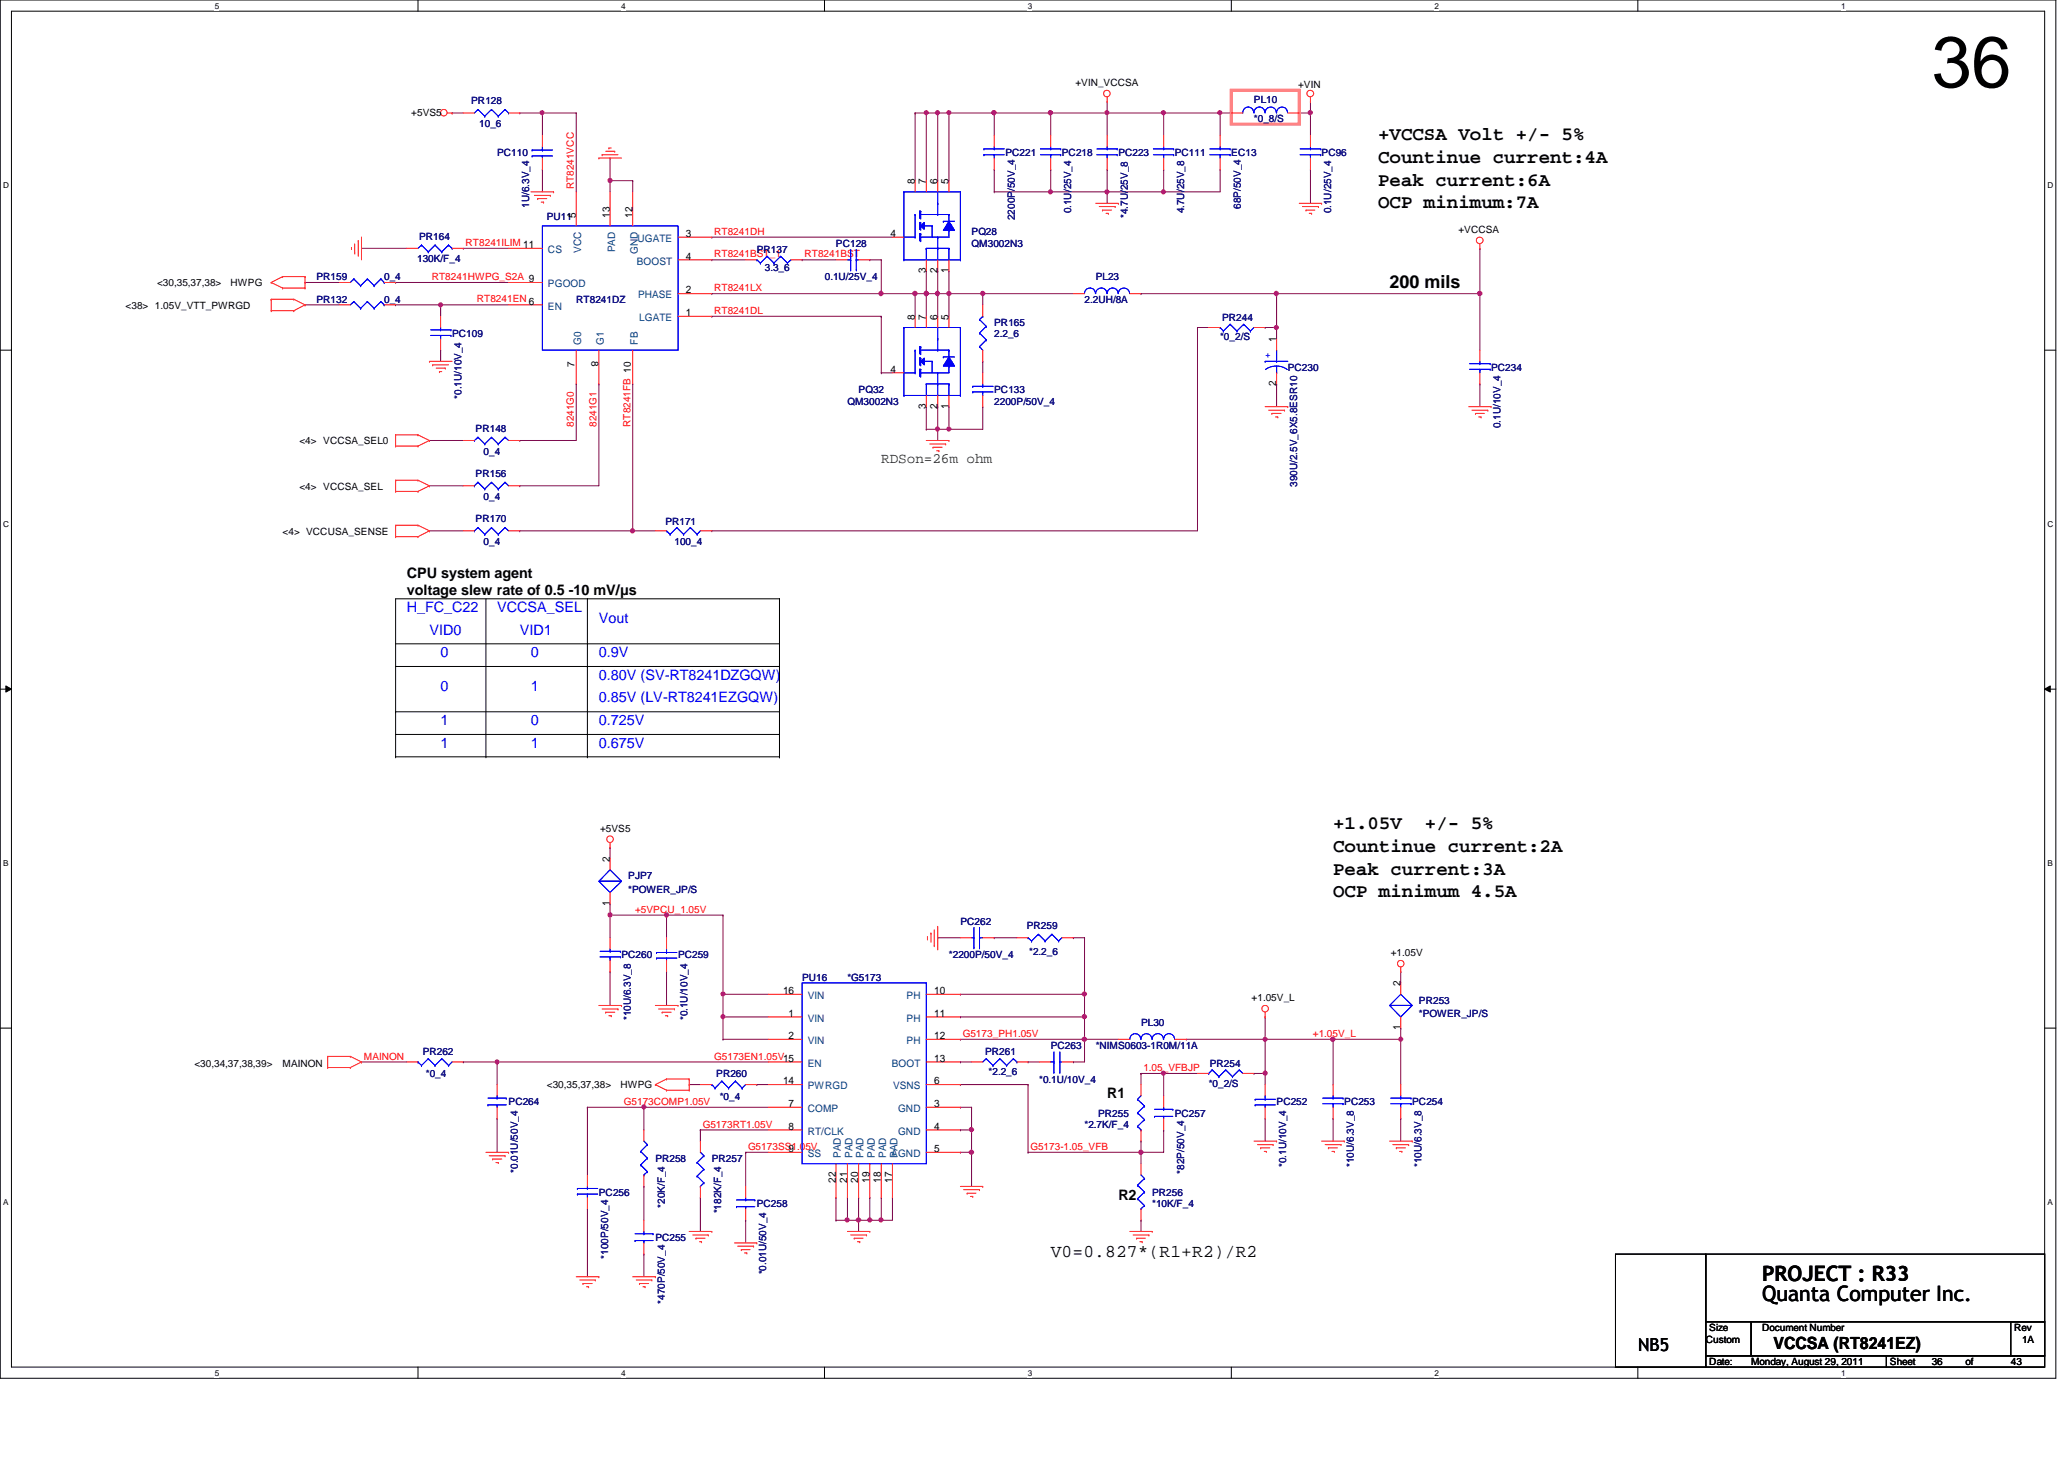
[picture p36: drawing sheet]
<svg xmlns="http://www.w3.org/2000/svg" width="297mm" height="210mm" viewBox="0 0 297 210" stroke-linecap="round" stroke-linejoin="round" font-family="sans-serif">
<defs><g id="words">
<text font-size="10.4" x="278" y="12.5">36</text>
<g font-size="3">
<text x="253.6" y="184.2">PROJECT : R33</text>
<text x="253.6" y="187.2">Quanta Computer Inc.</text>
</g>
<g font-size="2.8">
<text x="198.3" y="20.2">+VCCSA Volt +/- 5%</text>
<text x="198.3" y="23.5">Countinue current:4A</text>
<text x="198.3" y="29.9">OCP minimum:7A</text>
<text x="198.3" y="26.7">Peak current:6A</text>
<text x="191.9" y="119.3">+1.05V</text>
<text x="205.1" y="119.3">+/- 5%</text>
<text x="191.9" y="122.6">Countinue current:2A</text>
<text x="191.9" y="125.9">Peak current:3A</text>
<text x="191.9" y="129.1">OCP minimum 4.5A</text>
</g>
<g font-size="2.6">
<text x="200" y="41.4">200 mils</text>
<text x="151.2" y="180.9">V0=0.827*(R1+R2)/R2</text>
<text x="235.8" y="194.3">NB5</text>
</g>
<text font-size="2.4" x="255.2" y="194.1">VCCSA (RT8241EZ)</text>
<text font-size="2.1" fill="#008000" x="126.8" y="66.6">RDSon=26m ohm</text>
<g font-size="2.1">
<text x="58.5" y="83.2">CPU system agent</text>
<text x="58.5" y="85.6">voltage slew rate of 0.5 -10 mV/µs</text>
<text x="159.3" y="157.9">R1</text>
<text x="160.9" y="172.6">R2</text>
</g>
<g font-size="2.1" fill="#00f">
<text x="58.5" y="88.1">H_FC_C22</text>
<text x="71.5" y="88.1">VCCSA_SEL</text>
<text x="86.2" y="89.7">Vout</text>
<text x="61.8" y="91.3">VID0</text>
<text x="63.4" y="94.5">0</text>
<text x="74.8" y="91.3">VID1</text>
<text x="76.4" y="94.5">0</text>
<text x="86.2" y="94.5">0.9V</text>
<text x="63.4" y="99.4">0</text>
<text x="76.4" y="99.4">1</text>
<text x="86.2" y="101">0.85V (LV-RT8241EZGQW)</text>
<text x="86.2" y="97.8">0.80V (SV-RT8241DZGQW)</text>
<text x="63.4" y="104.3">1</text>
<text x="63.4" y="107.6">1</text>
<text x="76.4" y="107.6">1</text>
<text x="76.4" y="104.3">0</text>
<text x="86.2" y="104.3">0.725V</text>
<text x="86.2" y="107.6">0.675V</text>
</g>
<g font-size="1.5">
<text x="131.7" y="26.5" transform="rotate(-90 131.7 26.5)">8</text>
<text x="133.3" y="26.5" transform="rotate(-90 133.3 26.5)">7</text>
<text x="134.9" y="26.5" transform="rotate(-90 134.9 26.5)">6</text>
<text x="136.5" y="26.5" transform="rotate(-90 136.5 26.5)">5</text>
<text x="82.9" y="31.4" transform="rotate(-90 82.9 31.4)">5</text>
<text x="87.8" y="31.4" transform="rotate(-90 87.8 31.4)">13</text>
<text x="91" y="31.4" transform="rotate(-90 91 31.4)">12</text>
<text x="98.7" y="34.1">3</text>
<text x="128.1" y="34.1">4</text>
<text x="98.7" y="37.3">4</text>
<text x="133.3" y="39.3" transform="rotate(-90 133.3 39.3)">3</text>
<text x="134.9" y="39.3" transform="rotate(-90 134.9 39.3)">2</text>
<text x="136.5" y="39.3" transform="rotate(-90 136.5 39.3)">1</text>
<text x="98.7" y="45.5">1</text>
<text x="98.7" y="42.2">2</text>
<text x="131.7" y="46" transform="rotate(-90 131.7 46)">8</text>
<text x="133.3" y="46" transform="rotate(-90 133.3 46)">7</text>
<text x="134.9" y="46" transform="rotate(-90 134.9 46)">6</text>
<text x="136.5" y="46" transform="rotate(-90 136.5 46)">5</text>
<text x="128.1" y="53.6">4</text>
<text x="183.7" y="49.2" transform="rotate(-90 183.7 49.2)">1</text>
<text x="133.3" y="58.8" transform="rotate(-90 133.3 58.8)">3</text>
<text x="134.9" y="58.8" transform="rotate(-90 134.9 58.8)">2</text>
<text x="136.5" y="58.8" transform="rotate(-90 136.5 58.8)">1</text>
<text x="183.7" y="55.6" transform="rotate(-90 183.7 55.6)">2</text>
<text x="87.8" y="124" transform="rotate(-90 87.8 124)">2</text>
<text x="87.8" y="130.3" transform="rotate(-90 87.8 130.3)">1</text>
<text x="112.7" y="143">16</text>
<text x="134.4" y="143">10</text>
<text x="201.5" y="141.9" transform="rotate(-90 201.5 141.9)">2</text>
<text x="113.5" y="149.5">2</text>
<text x="113.5" y="146.3">1</text>
<text x="134.4" y="146.3">11</text>
<text x="134.4" y="149.5">12</text>
<text x="201.5" y="148.3" transform="rotate(-90 201.5 148.3)">1</text>
<text x="112.7" y="156">14</text>
<text x="134.4" y="156">6</text>
<text x="134.4" y="152.7">13</text>
<text x="113.5" y="159.3">7</text>
<text x="134.4" y="159.3">3</text>
<text x="113.5" y="162.5">8</text>
<text x="113.5" y="165.7">9</text>
<text x="134.4" y="162.5">4</text>
<text x="134.4" y="165.7">5</text>
<text x="120.3" y="170.2" transform="rotate(-90 120.3 170.2)">22</text>
<text x="121.9" y="170.2" transform="rotate(-90 121.9 170.2)">21</text>
<text x="123.5" y="170.2" transform="rotate(-90 123.5 170.2)">20</text>
<text x="125.1" y="170.2" transform="rotate(-90 125.1 170.2)">19</text>
<text x="126.8" y="170.2" transform="rotate(-90 126.8 170.2)">18</text>
<text x="128.4" y="170.2" transform="rotate(-90 128.4 170.2)">17</text>
</g>
<g font-size="1.5" fill="#004080">
<text x="91.7" y="34.8">UGATE</text>
<text x="78.9" y="41.3">PGOOD</text>
<text x="78.9" y="36.4">CS</text>
<text x="83.6" y="36.4" transform="rotate(-90 83.6 36.4)">VCC</text>
<text x="88.5" y="36.3" transform="rotate(-90 88.5 36.3)">PAD</text>
<text x="91.6" y="38.1">BOOST</text>
<text x="91.8" y="36.5" transform="rotate(-90 91.8 36.5)">GND</text>
<text x="78.9" y="44.5">EN</text>
<text x="91.8" y="42.9">PHASE</text>
<text x="92" y="46.2">LGATE</text>
<text x="83.6" y="49.6" transform="rotate(-90 83.6 49.6)">G0</text>
<text x="86.9" y="49.6" transform="rotate(-90 86.9 49.6)">G1</text>
<text x="91.8" y="49.6" transform="rotate(-90 91.8 49.6)">FB</text>
<text x="116.2" y="143.7">VIN</text>
<text x="130.5" y="143.7">PH</text>
<text x="116.2" y="147">VIN</text>
<text x="130.5" y="147">PH</text>
<text x="116.2" y="150.2">VIN</text>
<text x="116.2" y="153.5">EN</text>
<text x="128.4" y="153.5">BOOT</text>
<text x="130.5" y="150.2">PH</text>
<text x="116.2" y="156.7">PWRGD</text>
<text x="116.2" y="160">COMP</text>
<text x="128.5" y="156.7">VSNS</text>
<text x="129.2" y="160">GND</text>
<text x="116.2" y="163.2">RT/CLK</text>
<text x="116.2" y="166.5">SS</text>
<text x="121" y="166.6" transform="rotate(-90 121 166.6)">PAD</text>
<text x="122.7" y="166.6" transform="rotate(-90 122.7 166.6)">PAD</text>
<text x="124.3" y="166.6" transform="rotate(-90 124.3 166.6)">PAD</text>
<text x="125.9" y="166.6" transform="rotate(-90 125.9 166.6)">PAD</text>
<text x="127.5" y="166.6" transform="rotate(-90 127.5 166.6)">PAD</text>
<text x="128.3" y="166.5">AGND</text>
<text x="129.2" y="166.6" transform="rotate(-90 129.2 166.6)">PAD</text>
<text x="129.2" y="163.2">GND</text>
</g>
<g font-size="1.4">
<text x="59.2" y="16.6">+5VS5</text>
<text x="154.8" y="12.4">+VIN_VCCSA</text>
<text x="186.8" y="12.7">+VIN</text>
<text x="209.9" y="33.5">+VCCSA</text>
<text x="22.6" y="41.1">&lt;30,35,37,38&gt;</text>
<text x="33.2" y="41.1">HWPG</text>
<text x="18.1" y="44.4">&lt;38&gt; 1.05V_VTT_PWRGD</text>
<text x="82.7" y="52.8" transform="rotate(-90 82.7 52.8)">7</text>
<text x="85.1" y="52" transform="rotate(90 85.1 52)">8</text>
<text x="43.1" y="63.9">&lt;4&gt; VCCSA_SEL0</text>
<text x="43.1" y="70.4">&lt;4&gt; VCCSA_SEL</text>
<text x="40.7" y="76.9">&lt;4&gt; VCCUSA_SENSE</text>
<text x="86.4" y="119.7">+5VS5</text>
<text x="200.1" y="137.6">+1.05V</text>
<text x="180.1" y="144.1">+1.05V_L</text>
<text x="28" y="153.5">&lt;30,34,37,38,39&gt;</text>
<text x="40.7" y="153.5">MAINON</text>
<text x="78.7" y="156.6">&lt;30,35,37,38&gt;</text>
<text x="89.3" y="156.6">HWPG</text>
<text x="246" y="191.5">Size</text>
<text x="253.6" y="191.5">Document Number</text>
<text x="289.9" y="191.5">Rev</text>
<text x="245.5" y="193.2">Custom</text>
<text x="246" y="196.4">Date:</text>
<text x="252" y="196.4">Monday, August 29, 2011</text>
<text x="272" y="196.4">Sheet</text>
<text x="278" y="196.4">36</text>
<text x="282.9" y="196.4">of</text>
<text x="289.4" y="196.4">43</text>
<text x="291" y="193.2">1A</text>
</g>
<g font-size="1.4" fill="#000080">
<text x="67.8" y="15">PR128</text>
<text x="180.5" y="14.8">PL10</text>
<text x="180.5" y="17.6">*0_8/S</text>
<text x="69" y="18.2">10_6</text>
<text x="71.5" y="22.5">PC110</text>
<text x="144.7" y="22.5">PC221</text>
<text x="152.8" y="22.5">PC218</text>
<text x="160.9" y="22.5">PC223</text>
<text x="169.1" y="22.5">PC111</text>
<text x="177.2" y="22.5">EC13</text>
<text x="190.2" y="22.5">PC96</text>
<text x="76.2" y="29.9" transform="rotate(-90 76.2 29.9)">1U/6.3V_4</text>
<text x="60.3" y="34.5">PR164</text>
<text x="78.7" y="31.6">PU11</text>
<text x="120.3" y="35.5">PC128</text>
<text x="139.8" y="33.9">PQ28</text>
<text x="139.8" y="35.5">QM3002N3</text>
<text x="146" y="31.7" transform="rotate(-90 146 31.7)">2200P/50V_4</text>
<text x="154.2" y="30.7" transform="rotate(-90 154.2 30.7)">0.1U/25V_4</text>
<text x="162.3" y="31.4" transform="rotate(-90 162.3 31.4)">*4.7U/25V_8</text>
<text x="170.4" y="30.7" transform="rotate(-90 170.4 30.7)">4.7U/25V_8</text>
<text x="178.6" y="30.1" transform="rotate(-90 178.6 30.1)">68P/50V_4</text>
<text x="191.6" y="30.7" transform="rotate(-90 191.6 30.7)">0.1U/25V_4</text>
<text x="45.5" y="40.3">PR159</text>
<text x="55.3" y="40.3">0_4</text>
<text x="60" y="37.8">130K/F_4</text>
<text x="108.9" y="36.4">PR137</text>
<text x="110.1" y="39">3.3_6</text>
<text x="118.7" y="40.3">0.1U/25V_4</text>
<text x="157.7" y="40.3">PL23</text>
<text x="45.5" y="43.6">PR132</text>
<text x="55.3" y="43.6">0_4</text>
<text x="82.9" y="43.6">RT8241DZ</text>
<text x="143.1" y="46.9">PR165</text>
<text x="156.1" y="43.6">2.2UH/8A</text>
<text x="175.9" y="46.2">PR244</text>
<text x="65.1" y="48.5">PC109</text>
<text x="143.1" y="48.5">2.2_6</text>
<text x="175.6" y="49">*0_2/S</text>
<text x="185.3" y="53.3">PC230</text>
<text x="214.6" y="53.3">PC234</text>
<text x="66.4" y="57.4" transform="rotate(-90 66.4 57.4)">*0.1U/10V_4</text>
<text x="122" y="58.3">QM3002N3</text>
<text x="123.6" y="56.6">PQ32</text>
<text x="143.1" y="56.6">PC133</text>
<text x="143.1" y="58.3">2200P/50V_4</text>
<text x="68.4" y="62.1">PR148</text>
<text x="69.6" y="65.4">0_4</text>
<text x="215.9" y="61.6" transform="rotate(-90 215.9 61.6)">0.1U/10V_4</text>
<text x="68.4" y="68.6">PR156</text>
<text x="69.6" y="71.9">0_4</text>
<text x="186.7" y="70.1" transform="rotate(-90 186.7 70.1)">390U/2.5V_6X5.8ESR10</text>
<text x="68.4" y="75.1">PR170</text>
<text x="95.8" y="75.5">PR171</text>
<text x="69.6" y="78.4">0_4</text>
<text x="97.1" y="78.4">100_4</text>
<text x="90.4" y="126.5">PJP7</text>
<text x="90.4" y="128.4">*POWER_JP/S</text>
<text x="89.4" y="137.9">PC260</text>
<text x="97.6" y="137.9">PC259</text>
<text x="136.6" y="137.9">*2200P/50V_4</text>
<text x="138.2" y="133">PC262</text>
<text x="147.8" y="133.6">PR259</text>
<text x="148.1" y="137.4">*2.2_6</text>
<text x="115.4" y="141.1">PU16</text>
<text x="122" y="141.1">*G5173</text>
<text x="90.8" y="146.8" transform="rotate(-90 90.8 146.8)">*10U/6.3V_8</text>
<text x="98.9" y="146.8" transform="rotate(-90 98.9 146.8)">*0.1U/10V_4</text>
<text x="164.2" y="147.7">PL30</text>
<text x="204.2" y="144.4">PR253</text>
<text x="204.2" y="146.3">*POWER_JP/S</text>
<text x="60.8" y="151.7">PR262</text>
<text x="61.3" y="154.9">*0_4</text>
<text x="103.1" y="154.9">PR260</text>
<text x="141.8" y="151.7">PR261</text>
<text x="142.3" y="154.6">*2.2_6</text>
<text x="149.6" y="155.8">*0.1U/10V_4</text>
<text x="151.2" y="150.9">PC263</text>
<text x="157.7" y="150.9">*NIMS0603-1R0M/11A</text>
<text x="174.1" y="153.5">PR254</text>
<text x="73.2" y="159">PC264</text>
<text x="103.6" y="158.2">*0_4</text>
<text x="158" y="160.7">PR255</text>
<text x="169.1" y="160.7">PC257</text>
<text x="173.9" y="156.4">*0_2/S</text>
<text x="183.7" y="159">PC252</text>
<text x="193.5" y="159">PC253</text>
<text x="203.2" y="159">PC254</text>
<text x="94.3" y="167.1">PR258</text>
<text x="102.4" y="167.1">PR257</text>
<text x="156.1" y="162.3">*2.7K/F_4</text>
<text x="185.1" y="167.9" transform="rotate(-90 185.1 167.9)">*0.1U/10V_4</text>
<text x="194.8" y="167.9" transform="rotate(-90 194.8 167.9)">*10U/6.3V_8</text>
<text x="204.6" y="167.9" transform="rotate(-90 204.6 167.9)">*10U/6.3V_8</text>
<text x="74.5" y="168.7" transform="rotate(-90 74.5 168.7)">*0.01U/50V_4</text>
<text x="86.2" y="172">PC256</text>
<text x="95.7" y="173.8" transform="rotate(-90 95.7 173.8)">*20K/F_4</text>
<text x="108.9" y="173.7">PC258</text>
<text x="165.8" y="172">PR256</text>
<text x="165.8" y="173.7">*10K/F_4</text>
<text x="170.4" y="168.9" transform="rotate(-90 170.4 168.9)">*82P/50V_4</text>
<text x="94.3" y="178.5">PC255</text>
<text x="103.8" y="174.6" transform="rotate(-90 103.8 174.6)">*182K/F_4</text>
<text x="87.5" y="181.1" transform="rotate(-90 87.5 181.1)">*100P/50V_4</text>
<text x="110.3" y="183.3" transform="rotate(-90 110.3 183.3)">*0.01U/50V_4</text>
<text x="95.7" y="187.6" transform="rotate(-90 95.7 187.6)">*470P/50V_4</text>
</g>
<g font-size="1.4" fill="#f00">
<text x="82.6" y="27.3" transform="rotate(-90 82.6 27.3)">RT8241VCC</text>
<text x="67" y="35.4">RT8241ILIM 11</text>
<text x="102.8" y="33.8">RT8241DH</text>
<text x="62.1" y="40.3">RT8241HWPG_S2A 9</text>
<text x="102.8" y="37">RT8241BST_1</text>
<text x="102.8" y="41.9">RT8241LX</text>
<text x="115.8" y="37">RT8241BST</text>
<text x="68.6" y="43.5">RT8241EN 6</text>
<text x="102.8" y="45.2">RT8241DL</text>
<text x="82.6" y="61.4" transform="rotate(-90 82.6 61.4)">8241G0</text>
<text x="85.8" y="61.4" transform="rotate(-90 85.8 61.4)">8241G1</text>
<text x="90.7" y="61.4" transform="rotate(-90 90.7 61.4)">RT8241FB 10</text>
<text x="91.4" y="131.3">+5VPCU_1.05V</text>
<text x="138.6" y="149.2">G5173_PH1.05V</text>
<text x="188.9" y="149.2">+1.05V_L</text>
<text x="52.4" y="152.4">MAINON</text>
<text x="102.8" y="152.4">G5173EN1.05V15</text>
<text x="164.5" y="154.1">1.05_VFBJP</text>
<text x="89.8" y="159">G5173COMP1.05V</text>
<text x="101.1" y="162.2">G5173RT1.05V</text>
<text x="107.7" y="165.4">G5173SS1.05V</text>
<text x="148.3" y="165.4">G5173-1.05_VFB</text>
</g>
<text font-size="1.4" fill="#00f" x="182.1" y="51.6">+</text>
<g font-size="1.2">
<text x="30.9" y="1.2">5</text>
<text x="89.4" y="1.2">4</text>
<text x="147.9" y="1.2">3</text>
<text x="206.5" y="1.2">2</text>
<text x="265" y="1.2">1</text>
<text x=".5" y="27.1">D</text>
<text x="294.7" y="27.1">D</text>
<text x=".5" y="75.8">C</text>
<text x="294.7" y="75.8">C</text>
<text x=".5" y="124.6">B</text>
<text x="294.7" y="124.6">B</text>
<text x=".5" y="173.4">A</text>
<text x="294.7" y="173.4">A</text>
<text x="30.9" y="197.9">5</text>
<text x="89.4" y="197.9">4</text>
<text x="147.9" y="197.9">3</text>
<text x="206.5" y="197.9">2</text>
<text x="265" y="197.9">1</text>
</g>
</g></defs>
<path d="M0 0h295.9v198.3h-295.9zM1.6 1.6h292.7v195.1h-292.7z" fill="none" stroke="#000" stroke-width=".14"/>
<g fill="#fff">
<path d="M30.9 .2h.6v1.3h-.6z"/>
<path d="M30.9 196.8h.6v1.4h-.6z"/>
</g>
<path d="M60.2 0v1.6M60.2 196.7v1.6" fill="none" stroke="#000" stroke-width=".14"/>
<g fill="#fff">
<path d="M89.4 .2h.6v1.3h-.6z"/>
<path d="M89.4 196.8h.6v1.4h-.6z"/>
</g>
<path d="M118.7 0v1.6M118.7 196.7v1.6" fill="none" stroke="#000" stroke-width=".14"/>
<g fill="#fff">
<path d="M147.9 .2h.6v1.3h-.6z"/>
<path d="M147.9 196.8h.6v1.4h-.6z"/>
</g>
<path d="M177.2 0v1.6M177.2 196.7v1.6" fill="none" stroke="#000" stroke-width=".14"/>
<g fill="#fff">
<path d="M206.5 .2h.5v1.3h-.5z"/>
<path d="M206.5 196.8h.5v1.4h-.5z"/>
</g>
<path d="M235.7 0v1.6M235.7 196.7v1.6" fill="none" stroke="#000" stroke-width=".14"/>
<g fill="#fff">
<path d="M265 .2h.6v1.3h-.6z"/>
<path d="M265 196.8h.6v1.4h-.6z"/>
<path d="M.5 26h.8v1.3h-.8z"/>
<path d="M294.7 26h.8v1.3h-.8z"/>
<path d="M.5 74.8h.8v1.3h-.8z"/>
<path d="M294.7 74.8h.8v1.3h-.8z"/>
</g>
<path d="M0 50.4h1.6M294.3 50.4h1.6" fill="none" stroke="#000" stroke-width=".14"/>
<g fill="#fff">
<path d="M.5 123.5h.7v1.3h-.7z"/>
<path d="M294.7 123.5h.7v1.3h-.7z"/>
</g>
<path d="M0 99.1h1.6M.8 98.7l.8 .4-.8 .5zM294.3 99.1l.8-.4v.9zM294.3 99.1h1.6" fill="none" stroke="#000" stroke-width=".14"/>
<path d="M.8 98.7l.8 .4-.8 .5zM294.3 99.1l.8-.4v.9z" fill="#000"/>
<g fill="#fff">
<path d="M.5 172.3h.7v1.3h-.7z"/>
<path d="M294.7 172.3h.7v1.3h-.7z"/>
</g>
<path d="M0 147.9h1.6M294.3 147.9h1.6" fill="none" stroke="#000" stroke-width=".14"/>
<path d="M164.2 154.4h.1M164.2 154.4h8.1M167.5 154.4h.1M167.5 154.4v3.2M164.2 165.8h.1M167.5 162.6h.1M167.5 162.6v3.2h-3.3" fill="none" stroke="#800040" stroke-width=".14"/>
<circle cx="167.4" cy="154.4" r=".3" fill="#f0f"/>
<circle cx="167.4" cy="154.4" r=".3" fill="none" stroke="#f0f" stroke-width=".14"/>
<path d="M164.2 154.4h.1M164.2 154.4v1.6M180.5 154.4h.1M180.5 154.4h1.6" fill="none" stroke="#800040" stroke-width=".14"/>
<circle cx="182.1" cy="154.4" r=".3" fill="#f0f"/>
<circle cx="182.1" cy="154.4" r=".3" fill="none" stroke="#f0f" stroke-width=".14"/>
<path d="M52 152.8h.1M52 152.8h6.5M182.1 154.4h.1M182.1 146.3h.1M182.1 146.3v3.2M182.1 154.4v1.6M122 175.6h.1M122 175.6h1.6M125.2 172.3h.1M125.2 172.3v3.3M182.1 160.9h.1M182.1 160.9v3.3" fill="none" stroke="#800040" stroke-width=".14"/>
<circle cx="125.2" cy="175.5" r=".3" fill="#f0f"/>
<circle cx="125.2" cy="175.5" r=".3" fill="none" stroke="#f0f" stroke-width=".14"/>
<path d="M138.2 152.8h.1M138.2 146.3h.1M138.2 152.8h1.6M138.2 146.3h17.9M128.4 172.3h.1M128.4 172.3v3.3" fill="none" stroke="#800040" stroke-width=".14"/>
<circle cx="156.1" cy="146.3" r=".31" fill="#f0f"/>
<circle cx="156.1" cy="146.3" r=".31" fill="none" stroke="#f0f" stroke-width=".14"/>
<path d="M156.1 146.3h.1M156.1 146.3v3.2M148 165.8h.1M148 165.8h16.2" fill="none" stroke="#800040" stroke-width=".14"/>
<circle cx="164.2" cy="165.8" r=".31" fill="#f0f"/>
<circle cx="164.2" cy="165.8" r=".31" fill="none" stroke="#f0f" stroke-width=".14"/>
<path d="M191.9 149.5h.1M201.6 147.9h.1M201.6 147.9v1.6h-9.7M164.2 164.2h.1M164.2 164.2v1.6" fill="none" stroke="#800040" stroke-width=".14"/>
<circle cx="201.6" cy="149.5" r=".3" fill="#f0f"/>
<circle cx="201.6" cy="149.5" r=".3" fill="none" stroke="#f0f" stroke-width=".14"/>
<circle cx="191.8" cy="149.5" r=".3" fill="#f0f"/>
<circle cx="191.8" cy="149.5" r=".3" fill="none" stroke="#f0f" stroke-width=".14"/>
<path d="M84.5 159.3h.1M84.5 159.3h8.2M156.1 149.5h.1M156.1 149.5h4.8" fill="none" stroke="#800040" stroke-width=".14"/>
<circle cx="92.7" cy="159.3" r=".3" fill="#f0f"/>
<circle cx="92.7" cy="159.3" r=".3" fill="none" stroke="#f0f" stroke-width=".14"/>
<g fill="none" stroke="#800040" stroke-width=".14">
<path d="M84.5 159.3h.1M84.5 159.3v9.7M148 152.8h.1M148 152.8h1.6M154.5 152.8h.1M156.1 149.5h.1M156.1 149.5v3.3h-1.6M84.5 173.9h.1M84.5 173.9v9.8M139.8 165.8h.1M139.8 165.8v4.9M92.7 180.4h.1"/>
<path d="M92.7 180.4v3.3"/>
</g>
<circle cx="139.8" cy="165.8" r=".31" fill="#f0f"/>
<circle cx="139.8" cy="165.8" r=".31" fill="none" stroke="#f0f" stroke-width=".14"/>
<path d="M138.2 159.3h.1M138.2 159.3h1.6M139.8 159.3h.1M139.8 159.3v6.5h-1.6M138.2 162.6h.1M138.2 165.8h.1M138.2 162.6h1.6M139.8 162.6h.1" fill="none" stroke="#800040" stroke-width=".14"/>
<circle cx="139.8" cy="162.5" r=".31" fill="#f0f"/>
<circle cx="139.8" cy="162.5" r=".31" fill="none" stroke="#f0f" stroke-width=".14"/>
<path d="M87.8 131.7h.1M87.8 131.7v3.2M123.6 175.6h.1M123.6 175.6v1.6" fill="none" stroke="#800040" stroke-width=".14"/>
<circle cx="123.6" cy="175.5" r=".31" fill="#f0f"/>
<circle cx="123.6" cy="175.5" r=".31" fill="none" stroke="#f0f" stroke-width=".14"/>
<path d="M138.2 143h.1M138.2 143h17.9" fill="none" stroke="#800040" stroke-width=".14"/>
<circle cx="156.1" cy="143" r=".31" fill="#f0f"/>
<circle cx="156.1" cy="143" r=".31" fill="none" stroke="#f0f" stroke-width=".14"/>
<path d="M138.2 149.5h.1M138.2 149.5h17.9" fill="none" stroke="#800040" stroke-width=".14"/>
<circle cx="156.1" cy="149.5" r=".31" fill="#f0f"/>
<circle cx="156.1" cy="149.5" r=".31" fill="none" stroke="#f0f" stroke-width=".14"/>
<g fill="none" stroke="#800040" stroke-width=".14">
<path d="M71.5 152.8h.1M71.5 152.8h39.1M92.7 159.3h.1M92.7 159.3v3.3M92.7 170.7h.1M92.7 170.7v4.9M100.8 162.6h.1M100.8 172.3h.1M100.8 162.6h9.8M100.8 162.6v1.6M100.8 172.3v4.9M107.3 175.6h.1"/>
<path d="M107.3 165.8h.1M107.3 165.8v4.9M107.3 175.6v3.2M107.3 165.8h3.3"/>
</g>
<circle cx="71.5" cy="152.8" r=".3" fill="#f0f"/>
<circle cx="71.5" cy="152.8" r=".3" fill="none" stroke="#f0f" stroke-width=".14"/>
<path d="M87.8 139.8h.1M87.8 131.7h.1M87.8 131.7h16.3M87.8 139.8v4.9M95.9 131.7h.1M95.9 131.7v3.2" fill="none" stroke="#800040" stroke-width=".14"/>
<circle cx="95.9" cy="131.6" r=".31" fill="#f0f"/>
<circle cx="95.9" cy="131.6" r=".31" fill="none" stroke="#f0f" stroke-width=".14"/>
<path d="M95.9 139.8h.1M95.9 139.8v4.9M104.1 146.3h.1M104.1 146.3h6.5" fill="none" stroke="#800040" stroke-width=".14"/>
<circle cx="104.1" cy="146.3" r=".3" fill="#f0f"/>
<circle cx="104.1" cy="146.3" r=".3" fill="none" stroke="#f0f" stroke-width=".14"/>
<path d="M104.1 131.7h.1M104.1 131.7v17.8M104.1 149.5h.1M104.1 146.3h.1M104.1 143h.1M104.1 149.5h6.5M104.1 143h6.5M71.5 160.9h.1M71.5 160.9v4.9" fill="none" stroke="#800040" stroke-width=".14"/>
<circle cx="104.1" cy="143" r=".3" fill="#f0f"/>
<circle cx="104.1" cy="143" r=".3" fill="none" stroke="#f0f" stroke-width=".14"/>
<g fill="none" stroke="#800040" stroke-width=".14">
<path d="M87.8 121.9h.1M87.8 121.9v1.6M66.7 152.8h.1M66.7 152.8h4.8M71.5 152.8h.1M71.5 152.8v3.2M182.1 149.5h.1M182.1 149.5h9.8M191.9 149.5h.1M191.9 149.5v6.5M201.6 149.5h.1M201.6 149.5v6.5"/>
<path d="M164.2 165.8h.1M164.2 175.6h.1M164.2 165.8v1.6M164.2 175.6v1.6"/>
</g>
<circle cx="191.8" cy="149.5" r=".3" fill="#f0f"/>
<circle cx="191.8" cy="149.5" r=".3" fill="none" stroke="#f0f" stroke-width=".14"/>
<circle cx="182.1" cy="149.5" r=".3" fill="#f0f"/>
<circle cx="182.1" cy="149.5" r=".3" fill="none" stroke="#f0f" stroke-width=".14"/>
<path d="M170.7 149.5h.1M170.7 149.5h11.4M126.8 172.3h.1M126.8 175.6h.1M126.8 172.3v3.3M126.8 175.6h1.6" fill="none" stroke="#800040" stroke-width=".14"/>
<circle cx="126.8" cy="175.5" r=".3" fill="#f0f"/>
<circle cx="126.8" cy="175.5" r=".3" fill="none" stroke="#f0f" stroke-width=".14"/>
<path d="M122 172.3h.1M122 172.3v3.3" fill="none" stroke="#800040" stroke-width=".14"/>
<circle cx="121.9" cy="175.5" r=".3" fill="#f0f"/>
<circle cx="121.9" cy="175.5" r=".3" fill="none" stroke="#f0f" stroke-width=".14"/>
<path d="M87.8 130h.1M87.8 130v1.7M156.1 143h.1M156.1 143v3.3M120.3 172.3h.1M120.3 172.3v3.3M123.6 172.3h.1M123.6 172.3v3.3" fill="none" stroke="#800040" stroke-width=".14"/>
<circle cx="87.8" cy="131.6" r=".31" fill="#f0f"/>
<circle cx="87.8" cy="131.6" r=".31" fill="none" stroke="#f0f" stroke-width=".14"/>
<g fill="none" stroke="#800040" stroke-width=".14">
<path d="M151.2 16.3h.1M151.2 16.3h8.1M213 35.7h.1M213 35.7v6.5M135 134.9h.1M135 134.9h3.2M143.1 134.9h.1M143.1 134.9h3.2M154.5 134.9h.1M154.5 134.9h1.6M156.1 134.9h.1M156.1 134.9v8.1"/>
<path d="M201.6 139.8h.1M201.6 139.8v1.6M92.7 159.3h.1M92.7 159.3h17.9M99.2 156h.1M99.2 156h1.6M108.9 156h.1M108.9 156h1.7M138.2 156h.1M138.2 156h9.8M148 156h.1M148 156v9.8"/>
<path d="M182.1 149.5h.1M182.1 149.5v4.9M120.3 175.6h.1M120.3 175.6h1.7M123.6 175.6h.1M123.6 175.6h3.2M125.2 175.6h.1M191.9 160.9h.1M191.9 160.9v3.3M201.6 160.9h.1M201.6 160.9v3.3"/>
</g>
<circle cx="151.2" cy="16.2" r=".3" fill="#f0f"/>
<circle cx="151.2" cy="16.2" r=".3" fill="none" stroke="#f0f" stroke-width=".14"/>
<path d="M74.8 16.3h.1M74.8 16.3h3.3M159.3 14.6h.1M159.3 14.6v1.7M188.6 16.3h.1M188.6 16.3v3.2M86.2 55.2h.1M86.2 55.2v14.7M141.4 52h.1M141.4 52v1.6M136.6 61.8h.1M136.6 61.8h4.8" fill="none" stroke="#800040" stroke-width=".14"/>
<circle cx="188.6" cy="16.2" r=".31" fill="#f0f"/>
<circle cx="188.6" cy="16.2" r=".31" fill="none" stroke="#f0f" stroke-width=".14"/>
<g fill="none" stroke="#800040" stroke-width=".14">
<path d="M82.9 16.3h.1M82.9 16.3v11.3M175.6 16.3h.1M175.6 16.3h1.6M187 16.3h.1M188.6 14.6h.1M188.6 14.6v1.7h-1.6M125.2 37.4h.1M125.2 37.4h1.6M188.6 24.4h.1M188.6 24.4v4.9M43.9 40.6h.1"/>
<path d="M43.9 40.6h4.9M131.7 42.2h.1M131.7 42.2h1.6M141.4 42.2h.1M141.4 42.2v1.7"/>
</g>
<circle cx="133.3" cy="42.2" r=".31" fill="#f0f"/>
<circle cx="133.3" cy="42.2" r=".31" fill="none" stroke="#f0f" stroke-width=".14"/>
<circle cx="131.7" cy="42.2" r=".32" fill="#f0f"/>
<circle cx="131.7" cy="42.2" r=".32" fill="none" stroke="#f0f" stroke-width=".14"/>
<path d="M78.1 16.3h.1M78.1 16.3h4.8M78.1 16.3v3.2" fill="none" stroke="#800040" stroke-width=".14"/>
<circle cx="78" cy="16.2" r=".3" fill="#f0f"/>
<circle cx="78" cy="16.2" r=".3" fill="none" stroke="#f0f" stroke-width=".14"/>
<path d="M136.6 16.3h.1M136.6 16.3h6.5" fill="none" stroke="#800040" stroke-width=".14"/>
<circle cx="143" cy="16.2" r=".3" fill="#f0f"/>
<circle cx="143" cy="16.2" r=".3" fill="none" stroke="#f0f" stroke-width=".14"/>
<path d="M102.4 34.1h.1M102.4 37.4h.1M102.4 34.1h26M102.4 37.4h4.9M159.3 24.4h.1M159.3 24.4v3.2M56.9 43.9h.1M56.9 43.9h6.5M164.2 42.2h.1M164.2 42.2h19.5" fill="none" stroke="#800040" stroke-width=".14"/>
<circle cx="159.3" cy="27.6" r=".3" fill="#f0f"/>
<circle cx="159.3" cy="27.6" r=".3" fill="none" stroke="#f0f" stroke-width=".14"/>
<path d="M143.1 27.6h.1M143.1 27.6h8.1M43.9 43.9h.1M43.9 43.9h4.9M63.4 43.9h.1M63.4 43.9h9.8" fill="none" stroke="#800040" stroke-width=".14"/>
<circle cx="63.4" cy="43.9" r=".3" fill="#f0f"/>
<circle cx="63.4" cy="43.9" r=".3" fill="none" stroke="#f0f" stroke-width=".14"/>
<path d="M136.6 58.5h.1M136.6 58.5v3.3" fill="none" stroke="#800040" stroke-width=".14"/>
<circle cx="136.6" cy="61.7" r=".3" fill="#f0f"/>
<circle cx="136.6" cy="61.7" r=".3" fill="none" stroke="#f0f" stroke-width=".14"/>
<g fill="none" stroke="#800040" stroke-width=".14">
<path d="M135 16.3h.1M135 16.3v9.7M135 39h.1M135 39v6.5M136.6 39h.1M136.6 39v3.2M159.3 27.6h.1M159.3 27.6v1.7M133.3 58.5h.1M133.3 58.5v3.3M135 42.2h.1M183.7 55.2h.1"/>
<path d="M183.7 55.2v3.3M133.3 61.8h.1M133.3 61.8h1.7"/>
</g>
<circle cx="134.9" cy="16.2" r=".3" fill="#f0f"/>
<circle cx="134.9" cy="16.2" r=".3" fill="none" stroke="#f0f" stroke-width=".14"/>
<path d="M151.2 16.3h.1M151.2 16.3v3.2M133.3 39h.1M133.3 39v3.2M126.8 53.6h.1M126.8 53.6h1.6M183.7 47.1h.1M183.7 47.1v1.7" fill="none" stroke="#800040" stroke-width=".14"/>
<circle cx="183.7" cy="47.1" r=".3" fill="#f0f"/>
<circle cx="183.7" cy="47.1" r=".3" fill="none" stroke="#f0f" stroke-width=".14"/>
<path d="M143.1 16.3h.1M143.1 16.3v3.2M159.3 16.3h.1M159.3 16.3v3.2M143.1 24.4h.1M143.1 24.4v3.2M135 58.5h.1M135 58.5v3.3" fill="none" stroke="#800040" stroke-width=".14"/>
<circle cx="134.9" cy="61.7" r=".3" fill="#f0f"/>
<circle cx="134.9" cy="61.7" r=".3" fill="none" stroke="#f0f" stroke-width=".14"/>
<path d="M151.2 27.6h.1M151.2 27.6h8.1M135 61.8h.1M135 61.8v1.6" fill="none" stroke="#800040" stroke-width=".14"/>
<circle cx="151.2" cy="27.6" r=".3" fill="#f0f"/>
<circle cx="151.2" cy="27.6" r=".3" fill="none" stroke="#f0f" stroke-width=".14"/>
<path d="M133.3 42.2h.1M133.3 42.2h1.7" fill="none" stroke="#800040" stroke-width=".14"/>
<circle cx="134.9" cy="42.2" r=".31" fill="#f0f"/>
<circle cx="134.9" cy="42.2" r=".31" fill="none" stroke="#f0f" stroke-width=".14"/>
<circle cx="133.3" cy="42.2" r=".31" fill="#f0f"/>
<circle cx="133.3" cy="42.2" r=".31" fill="none" stroke="#f0f" stroke-width=".14"/>
<path d="M151.2 24.4h.1M151.2 24.4v3.2M63.4 50.4h.1M63.4 50.4v1.6M135 42.2h.1M135 42.2h1.6M141.4 42.2h.1M141.4 42.2h13.1M213 55.2h.1M213 42.2h.1M213 42.2v8.2M213 55.2v3.3" fill="none" stroke="#800040" stroke-width=".14"/>
<circle cx="141.4" cy="42.2" r=".31" fill="#f0f"/>
<circle cx="141.4" cy="42.2" r=".31" fill="none" stroke="#f0f" stroke-width=".14"/>
<path d="M143.1 16.3h.1M143.1 16.3h8.1M126.8 37.4h.1M126.8 37.4v4.8M102.4 45.5h.1M102.4 45.5h24.4M126.8 45.5h.1M126.8 45.5v8.1M141.4 58.5h.1M141.4 58.5v3.3" fill="none" stroke="#800040" stroke-width=".14"/>
<circle cx="151.2" cy="16.2" r=".3" fill="#f0f"/>
<circle cx="151.2" cy="16.2" r=".3" fill="none" stroke="#f0f" stroke-width=".14"/>
<circle cx="143" cy="16.2" r=".3" fill="#f0f"/>
<circle cx="143" cy="16.2" r=".3" fill="none" stroke="#f0f" stroke-width=".14"/>
<path d="M159.3 16.3h.1M159.3 16.3h8.2M167.5 16.3h.1M167.5 16.3v3.2M52 35.7h.1M52 35.7h6.5M78.1 24.4h.1M78.1 24.4v3.2M115.4 37.4h.1M115.4 37.4h4.9M56.9 40.6h.1M56.9 40.6h16.3" fill="none" stroke="#800040" stroke-width=".14"/>
<circle cx="159.3" cy="16.2" r=".3" fill="#f0f"/>
<circle cx="159.3" cy="16.2" r=".3" fill="none" stroke="#f0f" stroke-width=".14"/>
<path d="M159.3 27.6h.1M159.3 27.6h8.2" fill="none" stroke="#800040" stroke-width=".14"/>
<circle cx="167.4" cy="27.6" r=".3" fill="#f0f"/>
<circle cx="167.4" cy="27.6" r=".3" fill="none" stroke="#f0f" stroke-width=".14"/>
<path d="M87.8 26h.1M87.8 26v1.6M167.5 24.4h.1M167.5 24.4v3.2" fill="none" stroke="#800040" stroke-width=".14"/>
<circle cx="87.8" cy="26" r=".31" fill="#f0f"/>
<circle cx="87.8" cy="26" r=".31" fill="none" stroke="#f0f" stroke-width=".14"/>
<g fill="none" stroke="#800040" stroke-width=".14">
<path d="M65.1 16.3h.1M65.1 16.3h1.6M66.7 35.7h.1M66.7 35.7h6.5M87.8 26h.1M87.8 22.7h.1M87.8 26h3.3M87.8 22.7v3.3M91.1 26h.1M91.1 26v1.6M82.9 55.2h.1M82.9 55.2v8.2"/>
<path d="M183.7 42.2h.1M183.7 42.2h29.3M74.8 69.9h.1M74.8 69.9h11.4M135 61.8h.1M135 61.8h1.6"/>
</g>
<circle cx="213" cy="42.2" r=".32" fill="#f0f"/>
<circle cx="213" cy="42.2" r=".32" fill="none" stroke="#f0f" stroke-width=".14"/>
<circle cx="183.7" cy="42.2" r=".31" fill="#f0f"/>
<circle cx="183.7" cy="42.2" r=".31" fill="none" stroke="#f0f" stroke-width=".14"/>
<path d="M102.4 42.2h.1M102.4 42.2h24.4M136.6 42.2h.1M136.6 42.2h4.8M61.8 69.9h.1M61.8 69.9h4.9" fill="none" stroke="#800040" stroke-width=".14"/>
<circle cx="136.6" cy="42.2" r=".31" fill="#f0f"/>
<circle cx="136.6" cy="42.2" r=".31" fill="none" stroke="#f0f" stroke-width=".14"/>
<path d="M91.1 55.2h.1M91.1 55.2v21.2M74.8 76.4h.1M74.8 76.4h19.5M91.1 76.4h.1" fill="none" stroke="#800040" stroke-width=".14"/>
<circle cx="91" cy="76.4" r=".31" fill="#f0f"/>
<circle cx="91" cy="76.4" r=".31" fill="none" stroke="#f0f" stroke-width=".14"/>
<path d="M63.4 43.9h.1M63.4 43.9v1.6M126.8 42.2h.1M126.8 42.2h4.9M131.7 42.2h.1M131.7 42.2v3.3M182.1 47.1h.1M183.7 42.2h.1M183.7 42.2v4.9h-1.6M61.8 76.4h.1M61.8 76.4h4.9" fill="none" stroke="#800040" stroke-width=".14"/>
<circle cx="126.8" cy="42.2" r=".31" fill="#f0f"/>
<circle cx="126.8" cy="42.2" r=".31" fill="none" stroke="#f0f" stroke-width=".14"/>
<path d="M175.6 16.3h.1M175.6 16.3v3.2M133.3 42.2h.1M133.3 42.2v3.3M136.6 42.2h.1M136.6 42.2v3.3M172.3 47.1h.1M172.3 47.1h1.6" fill="none" stroke="#800040" stroke-width=".14"/>
<circle cx="175.6" cy="16.2" r=".3" fill="#f0f"/>
<circle cx="175.6" cy="16.2" r=".3" fill="none" stroke="#f0f" stroke-width=".14"/>
<path d="M167.5 16.3h.1M167.5 16.3h8.1M175.6 24.4h.1M175.6 24.4v3.2" fill="none" stroke="#800040" stroke-width=".14"/>
<circle cx="167.4" cy="16.2" r=".3" fill="#f0f"/>
<circle cx="167.4" cy="16.2" r=".3" fill="none" stroke="#f0f" stroke-width=".14"/>
<path d="M131.7 16.3h.1M131.7 16.3v9.7M131.7 16.3h1.6M136.6 16.3h.1M136.6 16.3v9.7M167.5 27.6h.1M167.5 27.6h8.1M172.3 47.1h.1M172.3 47.1v29.3h-69.9M102.4 76.4h.1" fill="none" stroke="#800040" stroke-width=".14"/>
<circle cx="136.6" cy="16.2" r=".3" fill="#f0f"/>
<circle cx="136.6" cy="16.2" r=".3" fill="none" stroke="#f0f" stroke-width=".14"/>
<path d="M133.3 16.3h.1M133.3 16.3v9.7M135 16.3h.1M135 16.3h1.6" fill="none" stroke="#800040" stroke-width=".14"/>
<circle cx="133.3" cy="16.2" r=".3" fill="#f0f"/>
<circle cx="133.3" cy="16.2" r=".3" fill="none" stroke="#f0f" stroke-width=".14"/>
<path d="M133.3 16.3h.1M133.3 16.3h1.7M61.8 63.4h.1M61.8 63.4h4.9M74.8 63.4h.1M74.8 63.4h8.1" fill="none" stroke="#800040" stroke-width=".14"/>
<g fill="none" stroke="#f00" stroke-width=".14">
<path d="M64.4 16.3h.7M65.1 16.3h.1M66.7 16.3h1.6M73.2 16.3h1.6M78.1 19.5v1.6M143.1 19.5v1.6M151.2 19.5v1.6M159.3 14.6h.1M159.3 14v.6M159.3 19.5v1.6M177.2 16.3h1.7M185.3 16.3h1.7"/>
<path d="M188.6 14.6h.1M188.6 14v.6M188.6 19.5v1.6M40.7 39.8h.1M40.7 39.8l-1.7 .8M40.7 39.8h3.2M43.9 39.8h.1M43.9 39.8v1.6M50.6 35.6h.1M50.6 35.6v.3M51.1 36.4h.1M51.1 35.1v1.3"/>
<path d="M51.6 34.6h.1M51.6 34.6v2.3M52 34.1h.1M52 34.1v3.3M58.5 35.7h1.7M65.1 35.7h1.6M73.2 35.7h4.9M76.4 27.6h3.3M76.9 28.1h2.3M77.4 28.6h.1M77.4 28.6h1.3M77.9 29.1h.3"/>
<path d="M78.1 22.7v1.7M78.2 29.1h.1M79.2 28.1h.1M79.7 27.6h.1M82.9 27.6v4.9M86.2 22.7h.1M86.2 22.7h3.2M86.7 22.3h.1M86.7 22.3h2.2M87.2 21.8h1.3M87.6 21.3h.1M87.6 21.3h.4"/>
<path d="M87.8 27.6v4.9M88.5 21.8h.1M91.1 27.6v4.9M97.6 34.1h4.8M97.6 37.4h4.8M107.3 37.4h1.6M113.8 37.4h1.6M120.3 37.4h1.7M123.6 37.4h1.6M143.1 22.7v1.7M151.2 22.7v1.7M157.7 29.3h3.2"/>
<path d="M158.2 29.7h2.3M158.7 30.2h.1M158.7 30.2h1.3M159.2 30.7h.3M159.3 22.7v1.7M159.5 30.7h.1M160.5 29.7h.1M160.9 29.3h.1M187 29.3h3.2M187.4 29.7h2.3M188 30.2h.1M188 30.2h1.2"/>
<path d="M188.4 30.7h.4M188.6 22.7v1.7M188.8 30.7h.1M189.7 29.7h.1M190.2 29.3h.1M213 35.7h.1M213 35.1v.6M39 40.6h.1M39 43.1h.1M39 44.7h.1M39 40.6l1.7 .8M39 44.7h3.3"/>
<path d="M39 43.1h3.3M39 43.1v1.6M40.7 41.4h.1M40.7 41.4h3.2M42.3 44.7h.1M42.3 43.1h.1M42.3 43.1l1.6 .8M43.9 41.4h.1M43.9 43.9h.1M43.9 43.9l-1.6 .8M48.8 40.6h1.6M48.8 43.9h1.6"/>
<path d="M55.3 40.6h1.6M55.3 43.9h1.6M61.8 52h.1M61.8 52h3.3M62.3 52.5h.1M62.3 52.5h2.3M62.8 53h1.3M63.2 53.5h.1M63.2 53.5h.4M63.4 45.5v1.6M63.4 48.8v1.6M64.1 53h.1"/>
<path d="M73.2 40.6h4.9M73.2 43.9h4.9M82.9 50.4v4.8M86.2 50.4v4.8M91.1 50.4v4.8M97.6 45.5h4.8M97.6 42.2h4.8M141.4 43.9v1.6M141.4 50.4v1.6M141.4 53.6v1.6M141.4 56.9v1.6M154.5 42.2h1.6"/>
<path d="M162.6 42.2h1.6M173.9 47.1h1.7M180.5 47.1h1.6M182.1 58.5h3.2M182.6 59h2.3M183 59.5h.1M183 59.5h1.4M183.6 60h.3M183.7 48.8v1.6M183.7 53.6v1.6M183.9 60h.1M184.9 59h.1"/>
<path d="M185.3 58.5h.1M211.4 58.5h3.2M211.8 59h2.3M212.3 59.5h.1M212.3 59.5h1.3M212.8 60h.3M213 50.4v1.6M213 53.6v1.6M213.1 60h.1M214.1 59h.1M214.6 58.5h.1M56.9 75.6h.1"/>
<path d="M56.9 77.2h.1M56.9 70.7h.1M56.9 69.1h.1M56.9 64.2h.1M56.9 62.6h.1M56.9 77.2h3.3M56.9 75.6h3.3M56.9 62.6v1.6M56.9 69.1v1.6M56.9 75.6v1.6M56.9 69.1h3.3M56.9 70.7h3.3"/>
<path d="M56.9 62.6h3.3M56.9 64.2h3.3M60.2 77.2h.1M60.2 75.6h.1M60.2 69.1h.1M60.2 70.7h.1M60.2 62.6h.1M60.2 64.2h.1M60.2 75.6l1.6 .8M60.2 69.1l1.6 .8M60.2 62.6l1.6 .8M61.8 76.4h.1"/>
<path d="M61.8 69.9h.1M61.8 63.4h.1M61.8 76.4l-1.6 .8M61.8 69.9l-1.6 .8M61.8 63.4l-1.6 .8M66.7 63.4h1.6M66.7 69.9h1.6M66.7 76.4h1.6M73.2 63.4h1.6M73.2 69.9h1.6M73.2 76.4h1.6M94.3 76.4h1.6"/>
<path d="M100.8 76.4h1.6M133.3 63.4h3.3M133.8 63.9h2.3M134.3 64.3h.1M134.3 64.3h1.3M134.8 64.9h.3M135.1 64.9h.1M136.1 63.9h.1M136.6 63.4h.1M87.8 121.9h.1M87.8 121.2v.7M87.8 123.5v1.6"/>
<path d="M87.8 128.4v1.6M87.8 134.9v1.6M87.8 138.2v1.6M133.5 135.1h.1M133.5 134.7v.4M134 134.2h.1M134 134.2v1.4M134.4 136.1h.1M134.4 133.8v2.3M135 136.5h.1M135 133.3v3.2M138.2 134.9h1.6"/>
<path d="M141.4 134.9h1.7M146.3 134.9h1.7M152.8 134.9h1.7M201.6 139.8h.1M201.6 139.1v.7M47.2 153.6h.1M47.2 152h.1M47.2 152h3.2M47.2 153.6h3.2M47.2 152v1.6M50.4 152h.1M50.4 153.6h.1"/>
<path d="M50.4 152l1.6 .8M52 152.8h.1M52 152.8l-1.6 .8M58.5 152.8h1.7M65.1 152.8h1.6M71.5 156v1.6M71.5 159.3v1.6M86.2 144.7h3.2M86.7 145.2h2.2M87.2 145.6h.1M87.2 145.6h1.3M87.6 146.1h.4"/>
<path d="M88 146.1h.1M88.9 145.2h.1M89.4 144.7h.1M94.3 156h.1M94.3 156l1.6 .8M94.3 144.7h3.3M94.8 145.2h2.3M95.3 145.6h.1M95.3 145.6h1.3M95.8 146.1h.3M95.9 155.2h.1M95.9 156.8h.1"/>
<path d="M95.9 155.2h3.3M95.9 155.2l-1.6 .8M95.9 156.8h3.3M96.1 146.1h.1M97.1 145.2h.1M97.6 144.7h.1M99.2 156.8h.1M99.2 155.2h.1M99.2 155.2v1.6M100.8 156h1.6M107.3 156h1.6M110.6 156h4.8"/>
<path d="M110.6 152.8h4.8M110.6 149.5h4.8M110.6 143h4.8M110.6 146.3h4.8M110.6 159.3h4.8M133.3 156h4.9M133.3 152.8h4.9M133.3 149.5h4.9M133.3 143h4.9M133.3 146.3h4.9M133.3 159.3h4.9M139.8 152.8h1.6"/>
<path d="M146.3 152.8h1.7M149.6 152.8h1.6M152.8 152.8h1.7M160.9 149.5h1.7M164.2 156v1.6M169.1 149.5h1.6M172.3 154.4h1.6M178.9 154.4h1.6M182.1 146.3h.1M182.1 145.6v.7M182.1 156v1.6M182.1 159.3v1.6"/>
<path d="M191.9 156v1.6M191.9 159.3v1.6M201.6 141.4v1.6M201.6 146.3v1.6M201.6 156v1.6M201.6 159.3v1.6M69.9 165.8h3.3M70.4 166.3h2.3M70.9 166.8h.1M70.9 166.8h1.3M71.4 167.3h.3M71.7 167.3h.1"/>
<path d="M72.7 166.3h.1M73.2 165.8h.1M84.5 169v1.7M84.5 172.3v1.6M92.7 162.6v1.6M92.7 169v1.7M92.7 175.6v1.6M92.7 178.8v1.6M99.2 177.2h3.2M99.7 177.7h2.2M100.2 178.1h.1M100.2 178.1h1.3"/>
<path d="M100.7 178.6h.3M100.8 164.2v1.6M100.8 170.7v1.6M101 178.6h.1M101.9 177.7h.1M102.4 177.2h.1M105.7 178.8h3.2M106.2 179.3h2.3M106.7 179.8h.1M106.7 179.8h1.2M107.3 170.7v1.6M107.3 173.9v1.7"/>
<path d="M108.5 179.3h.1M108.9 178.8h.1M110.6 165.8h4.8M110.6 162.6h4.8M120.3 167.4v4.9M122 177.2h3.2M122 167.4v4.9M122.4 177.7h2.3M122.9 178.1h.1M122.9 178.1h1.3M123.4 178.6h.3M123.6 167.4v4.9"/>
<path d="M123.7 178.6h.1M124.7 177.7h.1M125.2 177.2h.1M125.2 167.4v4.9M126.8 167.4v4.9M128.4 167.4v4.9M133.3 165.8h4.9M133.3 162.6h4.9M138.2 170.7h3.2M138.7 171.2h2.3M139.2 171.7h.1M139.2 171.7h1.3"/>
<path d="M139.7 172.1h.3M140 172.1h.1M141 171.2h.1M141.4 170.7h.1M162.6 177.2h3.2M163.1 177.7h2.3M163.6 178.1h.1M163.6 178.1h1.2M164 178.6h.4M164.2 162.6v1.6M164.2 167.4v1.6M164.2 173.9v1.7"/>
<path d="M164.4 178.6h.1M165.4 177.7h.1M165.8 177.2h.1M180.5 164.2h3.2M181 164.7h2.2M181.4 165.1h.1M181.4 165.1h1.3M181.9 165.7h.3M182.2 165.7h.1M183.2 164.7h.1M183.7 164.2h.1M190.2 164.2h3.3"/>
<path d="M190.7 164.7h2.3M191.2 165.1h.1M191.2 165.1h1.3M191.7 165.7h.3M192 165.7h.1M193 164.7h.1M193.5 164.2h.1M200 164.2h3.2M200.4 164.7h2.3M201 165.1h.1M201 165.1h1.3M201.4 165.7h.4"/>
<path d="M201.8 165.7h.1M202.7 164.7h.1M203.2 164.2h.1M82.9 183.7h3.3M83.4 184.1h2.3M83.9 184.7h.1M83.9 184.7h1.3M84.4 185.1h.3M84.7 185.1h.1M85.7 184.1h.1M86.2 183.7h.1M91.1 183.7h3.2"/>
<path d="M91.6 184.1h2.2M92 184.7h.1M92 184.7h1.3M92.5 185.1h.3M92.8 185.1h.1M93.8 184.1h.1M94.3 183.7h.1M107.1 180.3h.4M107.5 180.3h.1"/>
<circle cx="63.9" cy="16.2" r=".47"/>
<circle cx="159.3" cy="13.5" r=".47"/>
<circle cx="188.6" cy="13.5" r=".48"/>
<circle cx="213" cy="34.6" r=".48"/>
<circle cx="87.8" cy="120.7" r=".47"/>
<circle cx="201.6" cy="138.6" r=".47"/>
<circle cx="182.1" cy="145.1" r=".47"/>
</g>
<g fill="none" stroke="#000" stroke-width=".14">
<path d="M56.9 95.9h55.3M56.9 92.6h55.3M69.9 86.1v22.8M84.5 86.1h.1M84.5 95.9h.1M84.5 92.6h.1M84.5 86.1v22.8M112.2 86.1h.1M112.2 95.9h.1M112.2 92.6h.1M112.2 86.1h-55.3v22.8M112.2 86.1v22.8"/>
<path d="M56.9 108.9h.1M56.9 102.4h.1M56.9 102.4h55.3M56.9 105.7h55.3M56.9 108.9h55.3M69.9 108.9h.1M84.5 108.9h.1M112.2 108.9h.1M112.2 105.7h.1M232.5 180.4h13v16.3h-13zM245.5 180.4h48.8v9.8h-48.8zM245.5 190.2h6.5v4.9h-6.5z"/>
<path d="M245.5 195.1h26v1.6h-26zM252 190.2h42.3v4.9h-42.3zM271.5 195.1h22.8v1.6h-22.8zM289.4 190.2h4.9v4.9h-4.9z"/>
</g>
<path d="M177.2 13h9.8v4.9h-9.8z" fill="none" stroke="#ff8080" stroke-width=".47"/>
<g fill="none" stroke="#00f" stroke-width=".14">
<path d="M68.8 15.7h.1M68.8 15.7l-.5 .6M68.8 15.7l1 1M69.8 16.7h.1M70.7 15.7h.1M70.7 15.7l-.9 1M70.7 15.7l1 1M71.7 16.7h.1M72.7 15.7h.1M72.7 15.7l-1 1M72.7 15.7l.5 .6M73.2 16.3h.1"/>
<path d="M180.4 16.2a.78 .78 0 0 0-.8-.8 .78 .78 0 0 0-.7 .9M182 16.2a.78 .78 0 0 0-.8-.8 .78 .78 0 0 0-.7 .9M183.7 16.2a.8 .8 0 0 0-.8-.8 .8 .8 0 0 0-.8 .9M185.3 16.2a.78 .78 0 0 0-.8-.8 .78 .78 0 0 0-.8 .9M60.7 35.3h.1M60.7 35.3l-.5 .4M60.7 35.3l.9 .9M61.6 36.2h.1M62.6 35.3h.1M62.6 35.3l-1 .9M62.6 35.3l1 .9M63.6 36.2h.1"/>
<path d="M64.6 35.3h.1M64.6 35.3l-1 .9M64.6 35.3l.5 .4M65.1 35.7h.1M76.6 21.6h.1M76.6 22.4h.1M76.6 21.6h2.9M76.6 22.4h2.9M78.1 32.5h19.5v17.9h-19.5zM78.1 22.4h.1M78.1 21.6h.1M78.1 21.1v.5"/>
<path d="M78.1 22.4v.3M108.9 37.4h.1M108.9 37.4l.5 .4M109.4 37.8h.1M110.4 36.9h.1M110.4 36.9l1 .9M110.4 36.9l-1 .9M111.4 37.8h.1M112.3 36.9h.1M112.3 36.9l1 .9M112.3 36.9l-.9 .9M113.3 37.8h.1"/>
<path d="M113.8 37.4l-.5 .4M122 37.4h.4M122.4 38.8h.1M122.4 37.4h.1M122.4 35.9v2.9M123.2 37.4h.1M123.2 38.8h.1M123.2 37.4h.4M123.2 35.9v2.9M141.6 22.3h.1M141.6 21.4h.1M141.6 22.3h2.9"/>
<path d="M141.6 21.4h2.9M143.1 21.4h.1M143.1 22.3h.1M143.1 21.1v.3M143.1 22.3v.4M149.7 22.3h3M149.7 21.4h3M151.2 21.4h.1M151.2 22.3h.1M151.2 21.1v.3M151.2 22.3v.4M152.7 22.3h.1"/>
<path d="M152.7 21.4h.1M157.9 22.3h2.9M157.9 21.4h2.9M159.3 21.4h.1M159.3 22.3h.1M159.3 21.1v.3M159.3 22.3v.4M160.8 22.3h.1M160.8 21.4h.1M187.1 22.3h3M187.1 21.4h3M188.6 21.4h.1"/>
<path d="M188.6 22.3h.1M188.6 21.1v.3M188.6 22.3v.4M190.1 22.3h.1M190.1 21.4h.1M50.9 40.1h.1M50.9 43.4h.1M50.9 40.1l-.5 .5M50.9 40.1l1 1M50.9 43.4l-.5 .5M50.9 43.4l1 1M51.9 41.1h.1"/>
<path d="M51.9 44.4h.1M52.9 40.1h.1M52.9 43.4h.1M52.9 40.1l-1 1M52.9 40.1l.9 1M52.9 43.4l-1 1M52.9 43.4l.9 1M53.8 41.1h.1M53.8 44.4h.1M54.8 40.1h.1M54.8 43.4h.1M54.8 40.1l-1 1"/>
<path d="M54.8 40.1l.5 .5M54.8 43.4l-1 1M54.8 43.4l.5 .5M55.3 40.6h.1M55.3 43.9h.1M62 48.3h2.9M62 47.5h2.9M63.4 47.5h.1M63.4 48.3h.1M63.4 47.1v.4M63.4 48.3v.5M64.9 48.3h.1"/>
<path d="M64.9 47.5h.1M140 56.4h.1M140 55.6h.1M140 56.4h2.9M140 55.6h2.9M141 49.9h.1M141 47.9h.1M141 46h.1M141 49.9l.4 .5M141 47.9l.9 1M141 46l.9 .9M141.4 45.5h.1"/>
<path d="M141.4 55.6h.1M141.4 56.4h.1M141.4 45.5l-.4 .5M141.4 55.2v.4M141.4 56.4v.5M141.9 48.9h.1M141.9 46.9h.1M141.9 48.9l-.9 1M141.9 46.9l-.9 1M156.1 42.2a.78 .78 0 0 1 .8-.8 .78 .78 0 0 1 .7 .8M157.7 42.2a.8 .8 0 0 1 .8-.8 .8 .8 0 0 1 .8 .8M159.3 42.2a.78 .78 0 0 1 .8-.8 .78 .78 0 0 1 .8 .8"/>
<path d="M160.9 42.2a.8 .8 0 0 1 .9-.8 .8 .8 0 0 1 .8 .8M175.6 47.1h.1M175.6 47.1l.5 .5M176.1 47.6h.1M177 46.7h.1M177 46.7l1 .9M177 46.7l-.9 .9M178 47.6h.1M179 46.7h.1M179 46.7l1 .9M179 46.7l-1 .9M180 47.6h.1"/>
<path d="M180.5 47.1l-.5 .5M182.1 52h.1M182.1 52h3.2M183.7 53.6h.1M183.7 52h.1M183.7 52.7a2.48 2.48 0 0 0-1.6 .5M183.7 52.7a2.45 2.45 0 0 1 1.5 .5M183.7 50.4v1.6M183.7 52.7v.9M211.5 53.1h3M211.5 52.3h3M213 52.3h.1"/>
<path d="M213 53.1h.1M213 52v.3M213 53.1v.5M214.5 53.1h.1M214.5 52.3h.1M68.3 69.9h.1M68.3 63.4h.1M68.3 76.4h.1M68.8 69.4h.1M68.8 62.9h.1M68.8 75.9h.1M68.8 69.4l1 1"/>
<path d="M68.8 69.4l-.5 .5M68.8 62.9l1 1M68.8 62.9l-.5 .5M68.8 75.9l1 1M68.8 75.9l-.5 .5M69.8 70.4h.1M69.8 63.9h.1M69.8 76.9h.1M70.7 69.4h.1M70.7 62.9h.1M70.7 75.9h.1M70.7 69.4l1 1"/>
<path d="M70.7 69.4l-.9 1M70.7 62.9l1 1M70.7 62.9l-.9 1M70.7 75.9l1 1M70.7 75.9l-.9 1M71.7 70.4h.1M71.7 63.9h.1M71.7 76.9h.1M72.7 69.4h.1M72.7 62.9h.1M72.7 75.9h.1M72.7 69.4l.5 .5"/>
<path d="M72.7 69.4l-1 1M72.7 62.9l.5 .5M72.7 62.9l-1 1M72.7 75.9l.5 .5M72.7 75.9l-1 1M95.9 76.4h.1M95.9 76.4l.5 .5M96.4 76.9h.1M97.4 75.9h.1M97.4 75.9l1 1M97.4 75.9l-1 1M98.4 76.9h.1"/>
<path d="M99.4 75.9h.1M99.4 75.9l.9 1M99.4 75.9l-1 1M100.3 76.9h.1M100.8 76.4l-.5 .5M86.2 126.8h3.2l-1.6 1.6zM86.4 137.7h2.9M86.4 136.9h2.9M87.8 125.1l1.6 1.7h-3.2zM87.8 136.9h.1M87.8 137.7h.1M87.8 136.5v.4"/>
<path d="M87.8 137.7v.5M89.3 137.7h.1M89.3 136.9h.1M139.8 134.9h.4M140.2 134.9h.1M140.2 136.4h.1M140.2 133.4v3M141 136.4h.1M141 134.9h.1M141 134.9h.4M141 133.4v3M148 134.9h.1"/>
<path d="M148 134.9l.5 .5M148.5 135.4h.1M149.4 134.4h.1M149.4 134.4l1 1M149.4 134.4l-.9 1M150.4 135.4h.1M151.4 134.4h.1M151.4 134.4l1 1M151.4 134.4l-1 1M152.4 135.4h.1M152.8 134.9l-.4 .5M60.2 152.8h.1"/>
<path d="M60.2 152.8l.5 .5M60.7 153.3h.1M61.6 152.3h.1M61.6 152.3l1 1M61.6 152.3l-.9 1M62.6 153.3h.1M63.6 152.3h.1M63.6 152.3l1 1M63.6 152.3l-1 1M64.6 153.3h.1M65.1 152.8l-.5 .5M70.2 159h.1"/>
<path d="M70.2 159h2.7M70.2 158h2.7M71.5 158h.1M71.5 159h.1M71.5 157.6v.4M71.5 159v.3M72.9 158h.1M102.4 156h.1M102.4 156l.5 .5M102.9 156.5h.1M103.9 155.5h.1M103.9 155.5l1 1"/>
<path d="M103.9 155.5l-1 1M104.9 156.5h.1M105.8 155.5h.1M105.8 155.5l1 1M105.8 155.5l-.9 1M106.8 156.5h.1M107.3 156l-.5 .5M115.4 141.4h17.9v26h-17.9zM141.9 152.3h.1M141.9 152.3l-.5 .5M141.9 152.3l1 1M142.9 153.3h.1"/>
<path d="M143.9 152.3h.1M143.9 152.3l-1 1M143.9 152.3l1 1M144.9 153.3h.1M145.8 152.3h.1M145.8 152.3l-.9 1M145.8 152.3l.5 .5M146.3 152.8h.1M151.2 152.8h.5M151.7 154.3h.1M151.7 152.8h.1M151.7 151.3v3"/>
<path d="M152.5 152.8h.1M152.5 154.3h.1M152.5 152.8h.3M152.5 151.3v3M162.6 149.5a.78 .78 0 0 1 .8-.8 .78 .78 0 0 1 .8 .8M163.7 158.2h.1M163.7 158.2l1 .9M164.2 149.5a.78 .78 0 0 1 .8-.8 .78 .78 0 0 1 .8 .8M164.2 157.6l-.5 .6M164.7 159.1h.1M164.7 159.1l-1 1M165.8 149.5a.8 .8 0 0 1 .8-.8 .8 .8 0 0 1 .8 .8"/>
<path d="M167.5 149.5a.78 .78 0 0 1 .8-.8 .78 .78 0 0 1 .7 .8M173.9 154.4h.1M174.5 153.9h.1M174.5 153.9l.9 1M174.5 153.9l-.6 .5M175.4 154.9h.1M176.4 153.9h.1M176.4 153.9l1 1M176.4 153.9l-1 1M177.4 154.9h.1M178.3 153.9h.1M178.3 153.9l.6 .5"/>
<path d="M178.3 153.9l-.9 1M180.6 158.2h.1M180.6 159h.1M180.6 158.2h3M180.6 159h3M182.1 159h.1M182.1 158.2h.1M182.1 157.6v.6M182.1 159v.3M190.4 158.8h2.9M190.4 158h2.9M191.9 158h.1"/>
<path d="M191.9 158.8h.1M191.9 157.6v.4M191.9 158.8v.5M193.3 158.8h.1M193.3 158h.1M200 144.7h3.2l-1.6 1.6zM200 144.7l1.6-1.7 1.6 1.7zM200.1 158.8h3M200.1 158h3M201.6 158h.1M201.6 158.8h.1M201.6 157.6v.4"/>
<path d="M201.6 158.8v.5M203.1 158.8h.1M203.1 158h.1M83.1 171.8h.1M83.1 171h.1M83.1 171.8h2.9M83.1 171h2.9M84.5 171h.1M84.5 171.8h.1M84.5 170.7v.3M84.5 171.8v.5M91.4 178.5h.1"/>
<path d="M91.4 178.5h2.6M91.4 177.5h2.6M92.2 165.7h.1M92.2 167.6h.1M92.2 165.7l1 .9M92.2 167.6l1 1M92.7 169h.1M92.7 177.5h.1M92.7 178.5h.1M92.7 164.2l.5 .5M92.7 177.2v.3M92.7 178.5v.3"/>
<path d="M93.2 164.7h.1M93.2 166.6h.1M93.2 168.6h.1M93.2 164.7l-1 1M93.2 166.6l-1 1M93.2 168.6l-.5 .4M94 177.5h.1M100.3 167.3h.1M100.3 169.2h.1M100.3 167.3l1 .9M100.3 169.2l1 1M100.8 170.7h.1"/>
<path d="M100.8 165.8l.5 .5M101.3 166.3h.1M101.3 168.2h.1M101.3 170.2h.1M101.3 166.3l-1 1M101.3 168.2l-1 1M101.3 170.2l-.5 .5M106 173.6h.1M106 173.6h2.6M106 172.6h2.6M107.3 172.6h.1M107.3 173.6h.1"/>
<path d="M107.3 172.3v.3M107.3 173.6v.3M108.6 172.6h.1M163.7 160.1h.1M163.7 162.1h.1M163.7 170.5h.1M163.7 172.5h.1M163.7 162.1l.5 .5M163.7 160.1l1 1M163.7 170.5l1 1M163.7 172.5l1 .9M164.2 162.6h.1"/>
<path d="M164.2 173.9h.1M164.2 169l.5 .5M164.7 161.1h.1M164.7 169.5h.1M164.7 171.5h.1M164.7 173.4h.1M164.7 161.1l-1 1M164.7 169.5l-1 1M164.7 171.5l-1 1M164.7 173.4l-.5 .5"/>
</g>
<path d="M136.6 51.4l.8 1.3h-1.6z" fill="#00f"/>
<path d="M136.6 51.4l.8 1.3h-1.6z" fill="none" stroke="#00f" stroke-width=".14"/>
<path d="M132.5 52l.5-.5v1z" fill="#00f"/>
<g fill="none" stroke="#00f" stroke-width=".14">
<path d="M130.1 47.1h.1M130.1 56.9h.1M130.1 56.9h8.1M130.1 47.1h8.1M130.1 47.1v9.8M130.1 53.6h1.6M131.7 50.4h.1M131.7 53.6h.1M131.7 50.4v3.2M132.3 53.1h.1M132.3 51.5h.1M132.3 49.9h.1"/>
<path d="M132.3 49.9v1h.2M132.3 51.5v1h.2M132.3 53.1v1h.2M132.3 53.1h.2M132.3 51.5h.2M132.3 49.9h.2M132.5 52l.5-.5v1zM132.5 54.1h.1M132.5 53.1h.1M132.5 52.5h.1M132.5 51.5h.1M132.5 50.9h.1"/>
<path d="M132.5 49.9h.1M132.5 53.6h.1M132.5 49.9v1M132.5 51.5v1M132.5 53.1v1M132.5 50.4h4.1M133 52h.1M133 52h1.2M133.3 55.2h.1M133.3 55.2v1.7M133.3 55.2h3.3M134.2 52h.1"/>
<path d="M134.2 52v1.6M135 48.8h.1M135 50.4h.1M135 55.2h.1M135 53.6h.1M135 47.1v3.3M135 53.6v3.3M135.8 51.4h.1M135.8 51.4h1.6M136.6 52.7h.1M136.6 50.4h.1M136.6 55.2h.1"/>
<path d="M136.6 50.4v1M136.6 52.7v.9h-4.1M136.6 55.2v1.7M138.2 56.9h.1M138.2 47.1h.1M138.2 47.1v9.8"/>
</g>
<path d="M136.6 51.4l.8 1.3h-1.6z" fill="#00f"/>
<path d="M136.6 51.4l.8 1.3h-1.6z" fill="none" stroke="#00f" stroke-width=".14"/>
<path d="M132.5 52l.5-.5v1z" fill="#00f"/>
<g fill="none" stroke="#00f" stroke-width=".14">
<path d="M174.1 22.3h2.9M174.1 21.4h2.9M175.6 21.4h.1M175.6 22.3h.1M175.6 21.1v.3M175.6 22.3v.4M177 22.3h.1M177 21.4h.1M130.1 47.1h.1M130.1 56.9h.1M130.1 56.9h8.1M130.1 47.1h8.1"/>
<path d="M130.1 47.1v9.8M130.1 53.6h1.6M131.7 50.4h.1M131.7 53.6h.1M131.7 50.4v3.2M132.3 53.1h.1M132.3 51.5h.1M132.3 49.9h.1M132.3 49.9v1h.2M132.3 51.5v1h.2M132.3 53.1v1h.2M132.3 53.1h.2"/>
<path d="M132.3 51.5h.2M132.3 49.9h.2M132.5 52l.5-.5v1zM132.5 54.1h.1M132.5 53.1h.1M132.5 52.5h.1M132.5 51.5h.1M132.5 50.9h.1M132.5 49.9h.1M132.5 53.6h.1M132.5 49.9v1M132.5 51.5v1"/>
<path d="M132.5 53.1v1M132.5 50.4h4.1M133 52h.1M133 52h1.2M133.3 55.2h.1M133.3 55.2v1.7M133.3 55.2h3.3M134.2 52h.1M134.2 52v1.6M135 48.8h.1M135 50.4h.1M135 55.2h.1"/>
<path d="M135 53.6h.1M135 47.1v3.3M135 53.6v3.3M135.8 51.4h.1M135.8 51.4h1.6M136.6 52.7h.1M136.6 50.4h.1M136.6 55.2h.1M136.6 50.4v1M136.6 52.7v.9h-4.1M136.6 55.2v1.7M138.2 56.9h.1"/>
<path d="M138.2 47.1h.1M138.2 47.1v9.8M94.5 137h.1M94.5 137.8h.1M94.5 137h2.9M94.5 137.8h2.9M95.9 137.8h.1M95.9 137h.1M95.9 136.5v.5M95.9 137.8v.4M166.2 159.6h2.6M167.5 159.6h.1"/>
<path d="M167.5 159.3v.3M168.8 159.6h.1M166.2 160.6h.1M166.2 160.6h2.6M167.5 160.6h.1M167.5 160.6v.3"/>
</g>
<g fill="none" stroke="#f00" stroke-width=".14">
<path d="M175.6 19.5v1.6M175.6 22.7v1.7M128.4 53.6h1.7M131.7 45.5v1.6M133.3 45.5v1.6M133.3 56.9v1.6M135 45.5v1.6M135 56.9v1.6M136.6 45.5v1.6M136.6 56.9v1.6M95.9 134.9v1.6M95.9 138.2v1.6"/>
<path d="M167.5 157.6v1.7M167.5 160.9v1.7"/>
</g>
<path d="M136.6 31.8l.8 1.3h-1.6z" fill="#00f"/>
<path d="M136.6 31.8l.8 1.3h-1.6z" fill="none" stroke="#00f" stroke-width=".14"/>
<path d="M132.5 32.5l.5-.5v1z" fill="#00f"/>
<g fill="none" stroke="#00f" stroke-width=".14">
<path d="M130.1 27.6h.1M130.1 37.4h.1M130.1 37.4h8.1M130.1 27.6h8.1M130.1 27.6v9.8M130.1 34.1h1.6M131.7 30.9h.1M131.7 34.1h.1M131.7 30.9v3.2M132.3 33.6h.1M132.3 32h.1M132.3 30.4h.1"/>
<path d="M132.3 30.4v1h.2M132.3 32v1h.2M132.3 33.6v1h.2M132.3 33.6h.2M132.3 32h.2M132.3 30.4h.2M132.5 32.5l.5-.5v1zM132.5 34.6h.1M132.5 33.6h.1M132.5 33h.1M132.5 32h.1M132.5 31.4h.1"/>
<path d="M132.5 30.4h.1M132.5 34.1h.1M132.5 30.4v1M132.5 32v1M132.5 33.6v1M132.5 30.9h4.1M133 32.5h.1M133 32.5h1.2M133.3 35.7h.1M133.3 35.7v1.7M133.3 35.7h3.3M134.2 32.5h.1"/>
<path d="M134.2 32.5v1.6M135 29.3h.1M135 30.9h.1M135 35.7h.1M135 34.1h.1M135 27.6v3.3M135 34.1v3.3M135.8 31.8h.1M135.8 31.8h1.6M136.6 33.1h.1M136.6 30.9h.1M136.6 35.7h.1"/>
<path d="M136.6 30.9v.9M136.6 33.1v1h-4.1M136.6 35.7v1.7M138.2 37.4h.1M138.2 27.6h.1M138.2 27.6v9.8"/>
</g>
<path d="M136.6 31.8l.8 1.3h-1.6z" fill="#00f"/>
<path d="M136.6 31.8l.8 1.3h-1.6z" fill="none" stroke="#00f" stroke-width=".14"/>
<path d="M132.5 32.5l.5-.5v1z" fill="#00f"/>
<g fill="none" stroke="#00f" stroke-width=".14">
<path d="M130.1 27.6h.1M130.1 37.4h.1M130.1 37.4h8.1M130.1 27.6h8.1M130.1 27.6v9.8M130.1 34.1h1.6M131.7 30.9h.1M131.7 34.1h.1M131.7 30.9v3.2M132.3 33.6h.1M132.3 32h.1M132.3 30.4h.1"/>
<path d="M132.3 30.4v1h.2M132.3 32v1h.2M132.3 33.6v1h.2M132.3 33.6h.2M132.3 32h.2M132.3 30.4h.2M132.5 32.5l.5-.5v1zM132.5 34.6h.1M132.5 33.6h.1M132.5 33h.1M132.5 32h.1M132.5 31.4h.1"/>
<path d="M132.5 30.4h.1M132.5 34.1h.1M132.5 30.4v1M132.5 32v1M132.5 33.6v1M132.5 30.9h4.1M133 32.5h.1M133 32.5h1.2M133.3 35.7h.1M133.3 35.7v1.7M133.3 35.7h3.3M134.2 32.5h.1"/>
<path d="M134.2 32.5v1.6M135 29.3h.1M135 30.9h.1M135 35.7h.1M135 34.1h.1M135 27.6v3.3M135 34.1v3.3M135.8 31.8h.1M135.8 31.8h1.6M136.6 33.1h.1M136.6 30.9h.1M136.6 35.7h.1"/>
<path d="M136.6 30.9v.9M136.6 33.1v1h-4.1M136.6 35.7v1.7M138.2 37.4h.1M138.2 27.6h.1M138.2 27.6v9.8M166 22.3h2.9M166 21.4h2.9M167.5 21.4h.1M167.5 22.3h.1M167.5 21.1v.3M167.5 22.3v.4"/>
<path d="M168.9 22.3h.1M168.9 21.4h.1"/>
</g>
<path d="M167.5 19.5v1.6M128.4 34.1h1.7M131.7 26v1.6M133.3 26v1.6M133.3 37.4v1.6M135 26v1.6M135 37.4v1.6M136.6 26v1.6M136.6 37.4v1.6M167.5 22.7v1.7" fill="none" stroke="#f00" stroke-width=".14"/>
<circle cx="167.4" cy="154.4" r=".3" fill="#f0f"/>
<circle cx="167.4" cy="154.4" r=".3" fill="none" stroke="#f0f" stroke-width=".14"/>
<circle cx="182.1" cy="154.4" r=".3" fill="#f0f"/>
<circle cx="182.1" cy="154.4" r=".3" fill="none" stroke="#f0f" stroke-width=".14"/>
<circle cx="125.2" cy="175.5" r=".3" fill="#f0f"/>
<circle cx="125.2" cy="175.5" r=".3" fill="none" stroke="#f0f" stroke-width=".14"/>
<circle cx="156.1" cy="146.3" r=".31" fill="#f0f"/>
<circle cx="156.1" cy="146.3" r=".31" fill="none" stroke="#f0f" stroke-width=".14"/>
<circle cx="164.2" cy="165.8" r=".31" fill="#f0f"/>
<circle cx="164.2" cy="165.8" r=".31" fill="none" stroke="#f0f" stroke-width=".14"/>
<circle cx="201.6" cy="149.5" r=".3" fill="#f0f"/>
<circle cx="201.6" cy="149.5" r=".3" fill="none" stroke="#f0f" stroke-width=".14"/>
<circle cx="191.8" cy="149.5" r=".3" fill="#f0f"/>
<circle cx="191.8" cy="149.5" r=".3" fill="none" stroke="#f0f" stroke-width=".14"/>
<circle cx="92.7" cy="159.3" r=".3" fill="#f0f"/>
<circle cx="92.7" cy="159.3" r=".3" fill="none" stroke="#f0f" stroke-width=".14"/>
<circle cx="139.8" cy="165.8" r=".31" fill="#f0f"/>
<circle cx="139.8" cy="165.8" r=".31" fill="none" stroke="#f0f" stroke-width=".14"/>
<circle cx="139.8" cy="162.5" r=".31" fill="#f0f"/>
<circle cx="139.8" cy="162.5" r=".31" fill="none" stroke="#f0f" stroke-width=".14"/>
<circle cx="123.6" cy="175.5" r=".31" fill="#f0f"/>
<circle cx="123.6" cy="175.5" r=".31" fill="none" stroke="#f0f" stroke-width=".14"/>
<circle cx="156.1" cy="143" r=".31" fill="#f0f"/>
<circle cx="156.1" cy="143" r=".31" fill="none" stroke="#f0f" stroke-width=".14"/>
<circle cx="156.1" cy="149.5" r=".31" fill="#f0f"/>
<circle cx="156.1" cy="149.5" r=".31" fill="none" stroke="#f0f" stroke-width=".14"/>
<circle cx="71.5" cy="152.8" r=".3" fill="#f0f"/>
<circle cx="71.5" cy="152.8" r=".3" fill="none" stroke="#f0f" stroke-width=".14"/>
<circle cx="95.9" cy="131.6" r=".31" fill="#f0f"/>
<circle cx="95.9" cy="131.6" r=".31" fill="none" stroke="#f0f" stroke-width=".14"/>
<circle cx="104.1" cy="146.3" r=".3" fill="#f0f"/>
<circle cx="104.1" cy="146.3" r=".3" fill="none" stroke="#f0f" stroke-width=".14"/>
<circle cx="104.1" cy="143" r=".3" fill="#f0f"/>
<circle cx="104.1" cy="143" r=".3" fill="none" stroke="#f0f" stroke-width=".14"/>
<circle cx="191.8" cy="149.5" r=".3" fill="#f0f"/>
<circle cx="191.8" cy="149.5" r=".3" fill="none" stroke="#f0f" stroke-width=".14"/>
<circle cx="182.1" cy="149.5" r=".3" fill="#f0f"/>
<circle cx="182.1" cy="149.5" r=".3" fill="none" stroke="#f0f" stroke-width=".14"/>
<circle cx="126.8" cy="175.5" r=".3" fill="#f0f"/>
<circle cx="126.8" cy="175.5" r=".3" fill="none" stroke="#f0f" stroke-width=".14"/>
<circle cx="121.9" cy="175.5" r=".3" fill="#f0f"/>
<circle cx="121.9" cy="175.5" r=".3" fill="none" stroke="#f0f" stroke-width=".14"/>
<circle cx="87.8" cy="131.6" r=".31" fill="#f0f"/>
<circle cx="87.8" cy="131.6" r=".31" fill="none" stroke="#f0f" stroke-width=".14"/>
<circle cx="151.2" cy="16.2" r=".3" fill="#f0f"/>
<circle cx="151.2" cy="16.2" r=".3" fill="none" stroke="#f0f" stroke-width=".14"/>
<circle cx="188.6" cy="16.2" r=".31" fill="#f0f"/>
<circle cx="188.6" cy="16.2" r=".31" fill="none" stroke="#f0f" stroke-width=".14"/>
<circle cx="133.3" cy="42.2" r=".31" fill="#f0f"/>
<circle cx="133.3" cy="42.2" r=".31" fill="none" stroke="#f0f" stroke-width=".14"/>
<circle cx="131.7" cy="42.2" r=".32" fill="#f0f"/>
<circle cx="131.7" cy="42.2" r=".32" fill="none" stroke="#f0f" stroke-width=".14"/>
<circle cx="78" cy="16.2" r=".3" fill="#f0f"/>
<circle cx="78" cy="16.2" r=".3" fill="none" stroke="#f0f" stroke-width=".14"/>
<circle cx="143" cy="16.2" r=".3" fill="#f0f"/>
<circle cx="143" cy="16.2" r=".3" fill="none" stroke="#f0f" stroke-width=".14"/>
<circle cx="159.3" cy="27.6" r=".3" fill="#f0f"/>
<circle cx="159.3" cy="27.6" r=".3" fill="none" stroke="#f0f" stroke-width=".14"/>
<circle cx="63.4" cy="43.9" r=".3" fill="#f0f"/>
<circle cx="63.4" cy="43.9" r=".3" fill="none" stroke="#f0f" stroke-width=".14"/>
<circle cx="136.6" cy="61.7" r=".3" fill="#f0f"/>
<circle cx="136.6" cy="61.7" r=".3" fill="none" stroke="#f0f" stroke-width=".14"/>
<circle cx="134.9" cy="16.2" r=".3" fill="#f0f"/>
<circle cx="134.9" cy="16.2" r=".3" fill="none" stroke="#f0f" stroke-width=".14"/>
<circle cx="183.7" cy="47.1" r=".3" fill="#f0f"/>
<circle cx="183.7" cy="47.1" r=".3" fill="none" stroke="#f0f" stroke-width=".14"/>
<circle cx="134.9" cy="61.7" r=".3" fill="#f0f"/>
<circle cx="134.9" cy="61.7" r=".3" fill="none" stroke="#f0f" stroke-width=".14"/>
<circle cx="151.2" cy="27.6" r=".3" fill="#f0f"/>
<circle cx="151.2" cy="27.6" r=".3" fill="none" stroke="#f0f" stroke-width=".14"/>
<circle cx="134.9" cy="42.2" r=".31" fill="#f0f"/>
<circle cx="134.9" cy="42.2" r=".31" fill="none" stroke="#f0f" stroke-width=".14"/>
<circle cx="133.3" cy="42.2" r=".31" fill="#f0f"/>
<circle cx="133.3" cy="42.2" r=".31" fill="none" stroke="#f0f" stroke-width=".14"/>
<circle cx="141.4" cy="42.2" r=".31" fill="#f0f"/>
<circle cx="141.4" cy="42.2" r=".31" fill="none" stroke="#f0f" stroke-width=".14"/>
<circle cx="151.2" cy="16.2" r=".3" fill="#f0f"/>
<circle cx="151.2" cy="16.2" r=".3" fill="none" stroke="#f0f" stroke-width=".14"/>
<circle cx="143" cy="16.2" r=".3" fill="#f0f"/>
<circle cx="143" cy="16.2" r=".3" fill="none" stroke="#f0f" stroke-width=".14"/>
<circle cx="159.3" cy="16.2" r=".3" fill="#f0f"/>
<circle cx="159.3" cy="16.2" r=".3" fill="none" stroke="#f0f" stroke-width=".14"/>
<circle cx="167.4" cy="27.6" r=".3" fill="#f0f"/>
<circle cx="167.4" cy="27.6" r=".3" fill="none" stroke="#f0f" stroke-width=".14"/>
<circle cx="87.8" cy="26" r=".31" fill="#f0f"/>
<circle cx="87.8" cy="26" r=".31" fill="none" stroke="#f0f" stroke-width=".14"/>
<circle cx="213" cy="42.2" r=".32" fill="#f0f"/>
<circle cx="213" cy="42.2" r=".32" fill="none" stroke="#f0f" stroke-width=".14"/>
<circle cx="183.7" cy="42.2" r=".31" fill="#f0f"/>
<circle cx="183.7" cy="42.2" r=".31" fill="none" stroke="#f0f" stroke-width=".14"/>
<circle cx="136.6" cy="42.2" r=".31" fill="#f0f"/>
<circle cx="136.6" cy="42.2" r=".31" fill="none" stroke="#f0f" stroke-width=".14"/>
<circle cx="91" cy="76.4" r=".31" fill="#f0f"/>
<circle cx="91" cy="76.4" r=".31" fill="none" stroke="#f0f" stroke-width=".14"/>
<circle cx="126.8" cy="42.2" r=".31" fill="#f0f"/>
<circle cx="126.8" cy="42.2" r=".31" fill="none" stroke="#f0f" stroke-width=".14"/>
<circle cx="175.6" cy="16.2" r=".3" fill="#f0f"/>
<circle cx="175.6" cy="16.2" r=".3" fill="none" stroke="#f0f" stroke-width=".14"/>
<circle cx="167.4" cy="16.2" r=".3" fill="#f0f"/>
<circle cx="167.4" cy="16.2" r=".3" fill="none" stroke="#f0f" stroke-width=".14"/>
<circle cx="136.6" cy="16.2" r=".3" fill="#f0f"/>
<circle cx="136.6" cy="16.2" r=".3" fill="none" stroke="#f0f" stroke-width=".14"/>
<circle cx="133.3" cy="16.2" r=".3" fill="#f0f"/>
<circle cx="133.3" cy="16.2" r=".3" fill="none" stroke="#f0f" stroke-width=".14"/>
<use href="#words"/>
</svg>
